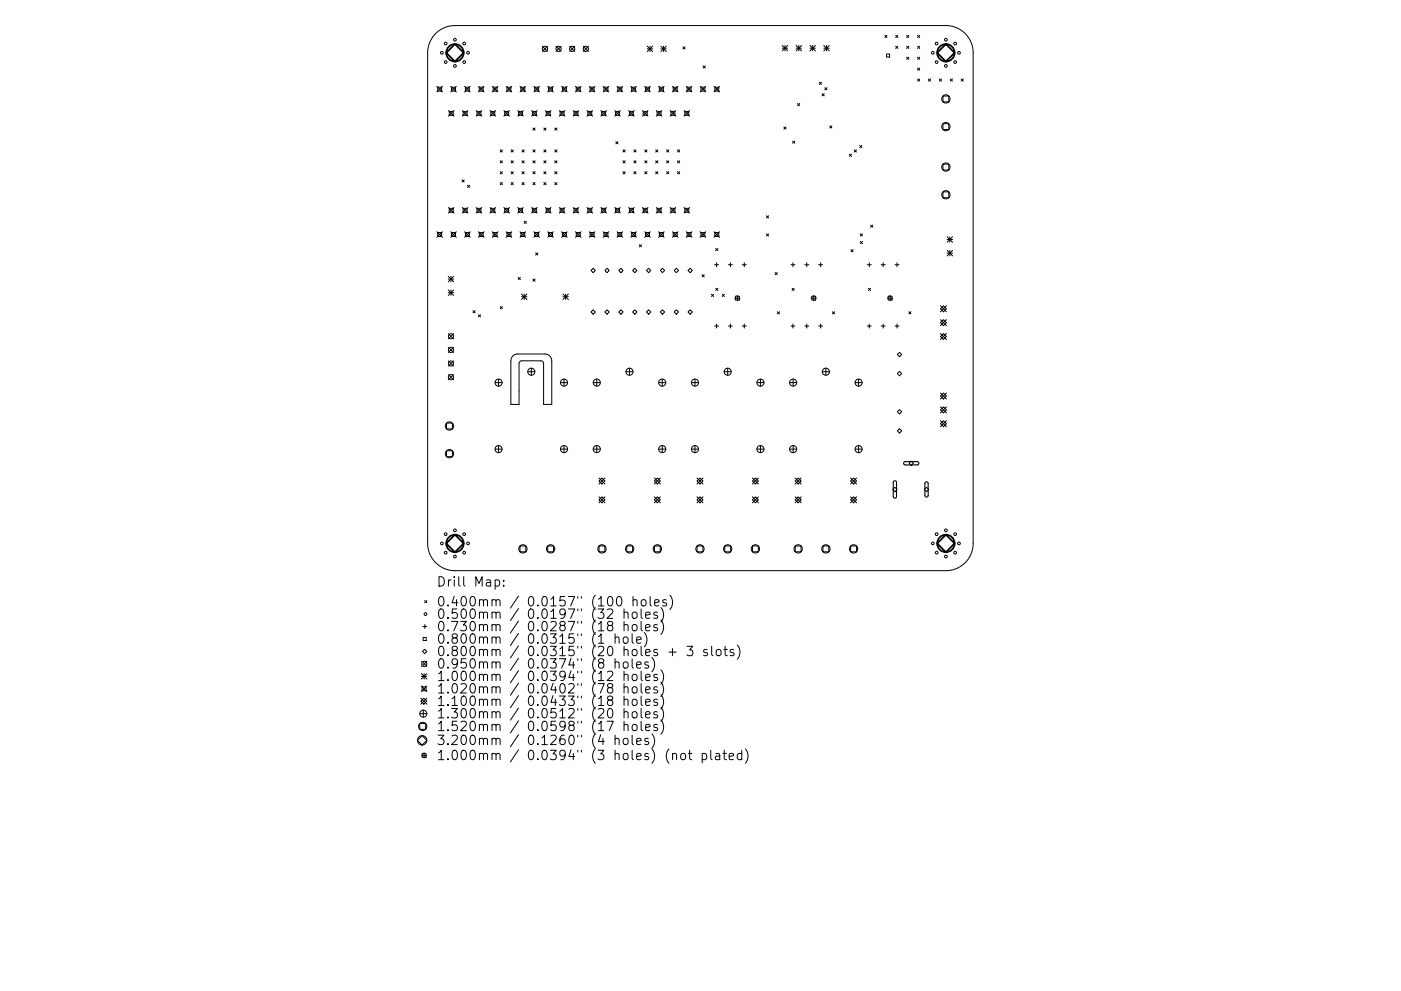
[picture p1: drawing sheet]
<svg xmlns="http://www.w3.org/2000/svg" width="297mm" height="210mm" viewBox="0 0 297 210" stroke-linecap="round" stroke-linejoin="round" font-family="sans-serif">
<defs><g id="words">
<g font-size="2.8">
<text x="92.5" y="124.5">Drill Map:</text>
<text x="92.5" y="128.7">0.400mm / 0.0157&quot; (100 holes)</text>
<text x="92.5" y="131.3">0.500mm / 0.0197&quot; (32 holes)</text>
<text x="92.5" y="133.9">0.730mm / 0.0287&quot; (18 holes)</text>
<text x="92.5" y="136.6">0.800mm / 0.0315&quot; (1 hole)</text>
<text x="92.5" y="139.2">0.800mm / 0.0315&quot; (20 holes + 3 slots)</text>
<text x="92.5" y="141.9">0.950mm / 0.0374&quot; (8 holes)</text>
<text x="92.5" y="144.5">1.000mm / 0.0394&quot; (12 holes)</text>
<text x="92.5" y="147.1">1.020mm / 0.0402&quot; (78 holes)</text>
<text x="92.5" y="149.8">1.100mm / 0.0433&quot; (18 holes)</text>
<text x="92.5" y="152.4">1.300mm / 0.0512&quot; (20 holes)</text>
<text x="92.5" y="155.1">1.520mm / 0.0598&quot; (17 holes)</text>
<text x="92.5" y="158.1">3.200mm / 0.1260&quot; (4 holes)</text>
<text x="92.5" y="161.3">1.000mm / 0.0394&quot; (3 holes) (not plated)</text>
</g>
</g></defs>
<g fill="none" stroke="#000" stroke-width=".21">
<path d="M92.4 7.1a5.8 5.8 0 0 1 4.1-1.7h104a5.8 5.8 0 0 1 5.8 5.8v104.1a5.8 5.8 0 0 1-5.8 5.8h-104a5.8 5.8 0 0 1-5.8-5.8v-104.1a5.8 5.8 0 0 1 1.7-4.1zM92.6 18.3l1.2 1.2M92.8 18.5h.8v.8h-.8zM93.8 18.3l-1.2 1.2M95.6 18.3l1.1 1.2M95.7 18.5h.9v.8h-.9zM96.7 18.3l-1.1 1.2M98.5 18.3l1.2 1.2M98.7 18.5h.8v.8h-.8zM99.7 18.3l-1.2 1.2M101.4 18.3l1.2 1.2M101.6 18.5h.8v.8h-.8z"/>
<path d="M102.6 18.3l-1.2 1.2M104.4 18.3l1.2 1.2M104.6 18.5h.8v.8h-.8zM105.6 18.3l-1.2 1.2M107.3 18.3l1.2 1.2M107.5 18.5h.8v.8h-.8zM108.5 18.3l-1.2 1.2M110.3 18.3l1.1 1.2M110.4 18.5h.9v.8h-.9zM111.4 18.3l-1.1 1.2M113.2 18.3l1.2 1.2M113.4 18.5h.8v.8h-.8z"/>
<path d="M114.4 18.3l-1.2 1.2M115 9.8l1.1 1.1M116.1 9.8l-1.1 1.1M116.1 18.3l1.2 1.2M116.3 18.5h.8v.8h-.8zM117.3 18.3l-1.2 1.2M117.9 9.8l1.1 1.1M119 9.8l-1.1 1.1M119.1 18.3l1.1 1.2M119.2 18.5h.9v.8h-.9zM120.2 18.3l-1.1 1.2M120.8 9.8l1.1 1.1"/>
<path d="M121.9 9.8l-1.1 1.1M122 18.3l1.2 1.2M122.2 18.5h.8v.8h-.8zM123.2 18.3l-1.2 1.2M123.7 9.8l1.1 1.1M124.8 9.8l-1.1 1.1M124.9 18.3l1.2 1.2M125.1 18.5h.8v.8h-.8zM126.1 18.3l-1.2 1.2M127.9 18.3l1.2 1.2M128.1 18.5h.8v.8h-.8zM129.1 18.3l-1.2 1.2"/>
<path d="M130.8 18.3l1.2 1.2M131 18.5h.8v.8h-.8zM132 18.3l-1.2 1.2M133.8 18.3l1.1 1.2M133.9 18.5h.9v.8h-.9zM134.9 18.3l-1.1 1.2M136.7 18.3l1.2 1.2M136.9 18.5h.8v.8h-.8zM137.2 9.8l1.2 1.1M137.2 10.4h1.2M137.8 9.8v1.1M137.9 18.3l-1.2 1.2"/>
<path d="M138.4 9.8l-1.2 1.1M139.6 18.3l1.2 1.2M139.8 18.5h.8v.8h-.8zM140.1 10.4h1.2M140.1 9.8l1.2 1.1M140.7 9.8v1.1M140.8 18.3l-1.2 1.2M141.3 9.8l-1.2 1.1M142.6 18.3l1.1 1.2M142.7 18.5h.9v.8h-.9zM143.7 18.3l-1.1 1.2M144.8 9.9l.5 .5"/>
<path d="M145.3 9.9l-.5 .5M145.5 18.3l1.2 1.2M145.7 18.5h.8v.8h-.8zM146.7 18.3l-1.2 1.2M148.4 18.3l1.2 1.2M148.6 18.5h.9v.8h-.9zM149.1 14l.4 .4M149.5 14l-.4 .4M149.6 18.3l-1.2 1.2M151.4 18.3l1.2 1.2M151.6 18.5h.8v.8h-.8zM152.6 18.3l-1.2 1.2"/>
<path d="M165.8 9.6l1.2 1.2M165.8 10.2h1.2M166.4 9.6v1.2M167 9.6l-1.2 1.2M168.8 10.2h1.1M168.8 9.6l1.1 1.2M169.4 9.6v1.2M169.9 9.6l-1.1 1.2M171.7 10.2h1.2M171.7 9.6l1.2 1.2M172.3 9.6v1.2M172.9 9.6l-1.2 1.2"/>
<path d="M173.7 17.5l.5 .4M174.2 17.5l-.5 .4M174.3 19.9l.5 .4M174.7 10.2h1.1M174.7 9.6l1.1 1.2M174.8 19.9l-.5 .4M174.9 18.6l.4 .5M175.2 9.6v1.2M175.3 18.6l-.4 .5M175.8 9.6l-1.1 1.2M187.6 7.5l.5 .5M188 11.5h.6v.6h-.6z"/>
<path d="M188.1 7.5l-.5 .5M189.9 9.8l.5 .5M189.9 7.5l.5 .5M190.4 7.5l-.5 .5M190.4 9.8l-.5 .5M192.2 12.1l.5 .5M192.2 9.8l.5 .5M192.2 7.5l.5 .5M192.7 7.5l-.5 .5M192.7 9.8l-.5 .5M192.7 12.1l-.5 .5M194.5 14.4l.5 .5"/>
<path d="M194.5 9.8l.5 .5M194.5 7.5l.5 .5M194.5 12.1l.5 .5M194.5 16.8l.5 .4M195 7.5l-.5 .5M195 9.8l-.5 .5M195 12.1l-.5 .5M195 14.4l-.5 .5M195 16.8l-.5 .4M196.8 16.8l.5 .4M197.3 16.8l-.5 .4M199.2 16.8l.4 .4"/>
<path d="M199.6 16.8l-.4 .4M201.5 16.8l.4 .4M201.9 16.8l-.4 .4M203.8 16.8l.4 .4M204.2 16.8l-.4 .4M95.1 23.5l1.2 1.1M95.3 23.6h.8v.9h-.8zM96.3 23.5l-1.2 1.1M98 38.2l.4 .4M98 23.5l1.2 1.1M98.2 23.6h.8v.9h-.8zM98.4 38.2l-.4 .4"/>
<path d="M99.1 39.3l.5 .5M99.2 23.5l-1.2 1.1M99.6 39.3l-.5 .5M101 23.5l1.1 1.1M101.1 23.6h.9v.9h-.9zM102.1 23.5l-1.1 1.1M103.9 23.5l1.2 1.1M104.1 23.6h.8v.9h-.8zM105.1 23.5l-1.2 1.1M106.1 31.8l.4 .5M106.1 34.1l.4 .5M106.1 36.4l.4 .5"/>
<path d="M106.1 38.7l.4 .5M106.5 31.8l-.4 .5M106.5 34.1l-.4 .5M106.5 36.4l-.4 .5M106.5 38.7l-.4 .5M106.8 23.5l1.2 1.1M107 23.6h.8v.9h-.8zM108 23.5l-1.2 1.1M108.4 34.1l.4 .5M108.4 36.4l.4 .5M108.4 38.7l.4 .5M108.4 31.8l.4 .5"/>
<path d="M108.8 31.8l-.4 .5M108.8 34.1l-.4 .5M108.8 36.4l-.4 .5M108.8 38.7l-.4 .5M109.8 23.5l1.1 1.1M109.9 23.6h.9v.9h-.9zM110.7 36.4l.4 .5M110.7 38.7l.4 .5M110.7 34.1l.4 .5M110.7 31.8l.4 .5M110.9 23.5l-1.1 1.1M111.1 31.8l-.4 .5"/>
<path d="M111.1 34.1l-.4 .5M111.1 36.4l-.4 .5M111.1 38.7l-.4 .5M112.7 23.5l1.2 1.1M112.9 23.6h.8v.9h-.8zM113 38.7l.5 .5M113 36.4l.5 .5M113 34.1l.5 .5M113 27.2l.5 .4M113 31.8l.5 .5M113.5 27.2l-.5 .4M113.5 31.8l-.5 .5"/>
<path d="M113.5 34.1l-.5 .5M113.5 36.4l-.5 .5M113.5 38.7l-.5 .5M113.9 23.5l-1.2 1.1M115.3 38.7l.5 .5M115.3 36.4l.5 .5M115.3 27.2l.5 .4M115.3 31.8l.5 .5M115.3 34.1l.5 .5M115.6 23.5l1.2 1.1M115.8 27.2l-.5 .4M115.8 31.8l-.5 .5"/>
<path d="M115.8 34.1l-.5 .5M115.8 36.4l-.5 .5M115.8 38.7l-.5 .5M115.8 23.6h.9v.9h-.9zM116.8 23.5l-1.2 1.1M117.6 31.8l.5 .5M117.6 34.1l.5 .5M117.6 36.4l.5 .5M117.6 27.2l.5 .4M117.6 38.7l.5 .5M118.1 27.2l-.5 .4M118.1 31.8l-.5 .5"/>
<path d="M118.1 34.1l-.5 .5M118.1 36.4l-.5 .5M118.1 38.7l-.5 .5M118.6 23.5l1.2 1.1M118.8 23.6h.8v.9h-.8zM119.8 23.5l-1.2 1.1M121.5 23.5l1.2 1.1M121.7 23.6h.8v.9h-.8zM122.7 23.5l-1.2 1.1M124.5 23.5l1.1 1.1M124.6 23.6h.9v.9h-.9zM125.6 23.5l-1.1 1.1"/>
<path d="M127.4 23.5l1.2 1.1M127.6 23.6h.8v.9h-.8zM128.6 23.5l-1.2 1.1M130.3 23.5l1.2 1.1M130.5 23.6h.8v.9h-.8zM130.6 30.1l.4 .4M131 30.1l-.4 .4M131.5 23.5l-1.2 1.1M132.1 31.8l.4 .5M132.1 34.1l.4 .5M132.1 36.4l.4 .5M132.5 34.1l-.4 .5"/>
<path d="M132.5 31.8l-.4 .5M132.5 36.4l-.4 .5M133.3 23.5l1.2 1.1M133.4 23.6h.9v.9h-.9zM134.4 34.1l.5 .5M134.4 36.4l.5 .5M134.4 31.8l.5 .5M134.5 23.5l-1.2 1.1M134.9 31.8l-.5 .5M134.9 34.1l-.5 .5M134.9 36.4l-.5 .5M136.2 23.5l1.2 1.1"/>
<path d="M136.4 23.6h.8v.9h-.8zM136.7 36.4l.5 .5M136.7 34.1l.5 .5M136.7 31.8l.5 .5M137.2 31.8l-.5 .5M137.2 34.1l-.5 .5M137.2 36.4l-.5 .5M137.4 23.5l-1.2 1.1M139 34.1l.5 .5M139 31.8l.5 .5M139 36.4l.5 .5M139.1 23.5l1.2 1.1"/>
<path d="M139.3 23.6h.9v.9h-.9zM139.5 31.8l-.5 .5M139.5 34.1l-.5 .5M139.5 36.4l-.5 .5M140.3 23.5l-1.2 1.1M141.3 36.4l.5 .5M141.3 34.1l.5 .5M141.3 31.8l.5 .5M141.8 31.8l-.5 .5M141.8 34.1l-.5 .5M141.8 36.4l-.5 .5M142.1 23.5l1.2 1.1"/>
<path d="M142.3 23.6h.8v.9h-.8zM143.3 23.5l-1.2 1.1M143.6 36.4l.5 .5M143.6 34.1l.5 .5M143.6 31.8l.5 .5M144.1 31.8l-.5 .5M144.1 34.1l-.5 .5M144.1 36.4l-.5 .5M145 23.5l1.2 1.1M145.2 23.6h.8v.9h-.8zM146.2 23.5l-1.2 1.1M166.2 26.9l.5 .5"/>
<path d="M166.7 26.9l-.5 .5M168 29.9l.5 .5M168.5 29.9l-.5 .5M169.1 22l.5 .4M169.6 22l-.5 .4M175.9 26.7l.5 .5M176.4 26.7l-.5 .5M180.1 32.7l.4 .5M180.5 32.7l-.4 .5M181.1 31.8l.5 .5M181.6 31.8l-.5 .5M182.3 30.9l.4 .4"/>
<path d="M182.7 30.9l-.4 .4M199.9 20.4h1.3v1.2h-1.3zM199.9 26.2h1.3v1.3h-1.3zM199.9 34.8h1.3v1.3h-1.3zM92.6 49.2l1.2 1.1M92.8 49.3h.8v.9h-.8zM93.8 49.2l-1.2 1.1M95 58.6l1.2 1.2M95 59.2h1.2M95.1 44l1.2 1.2M95.3 44.2h.8v.8h-.8zM95.6 49.2l1.1 1.1"/>
<path d="M95.6 58.6v1.2M95.7 49.3h.9v.9h-.9zM96.2 58.6l-1.2 1.2M96.3 44l-1.2 1.2M96.7 49.2l-1.1 1.1M98 44l1.2 1.2M98.2 44.2h.8v.8h-.8zM98.5 49.2l1.2 1.1M98.7 49.3h.8v.9h-.8zM99.2 44l-1.2 1.2M99.7 49.2l-1.2 1.1M101 44l1.1 1.2"/>
<path d="M101.1 44.2h.9v.8h-.9zM101.4 49.2l1.2 1.1M101.6 49.3h.8v.9h-.8zM102.1 44l-1.1 1.2M102.6 49.2l-1.2 1.1M103.9 44l1.2 1.2M104.1 44.2h.8v.8h-.8zM104.4 49.2l1.2 1.1M104.6 49.3h.8v.9h-.8zM105.1 44l-1.2 1.2M105.6 49.2l-1.2 1.1M106.8 44l1.2 1.2"/>
<path d="M107 44.2h.8v.8h-.8zM107.3 49.2l1.2 1.1M107.5 49.3h.8v.9h-.8zM108 44l-1.2 1.2M108.5 49.2l-1.2 1.1M109.8 44l1.1 1.2M109.9 58.9l.4 .4M109.9 44.2h.9v.8h-.9zM110.3 49.2l1.1 1.1M110.3 58.9l-.4 .4M110.4 49.3h.9v.9h-.9zM110.9 44l-1.1 1.2"/>
<path d="M111.1 46.9l.5 .5M111.4 49.2l-1.1 1.1M111.6 46.9l-.5 .5M112.7 44l1.2 1.2M112.9 44.2h.8v.8h-.8zM113 59.2l.5 .5M113.2 49.2l1.2 1.1M113.4 49.3h.8v.9h-.8zM113.5 59.2l-.5 .5M113.6 53.7l.4 .4M113.9 44l-1.2 1.2M114 53.7l-.4 .4"/>
<path d="M114.4 49.2l-1.2 1.1M115.6 44l1.2 1.2M115.8 44.2h.9v.8h-.9zM116.1 49.2l1.2 1.1M116.3 49.3h.8v.9h-.8zM116.8 44l-1.2 1.2M117.3 49.2l-1.2 1.1M118.6 44l1.2 1.2M118.8 44.2h.8v.8h-.8zM119.1 49.2l1.1 1.1M119.2 49.3h.9v.9h-.9zM119.8 44l-1.2 1.2"/>
<path d="M120.2 49.2l-1.1 1.1M121.5 44l1.2 1.2M121.7 44.2h.8v.8h-.8zM122 49.2l1.2 1.1M122.2 49.3h.8v.9h-.8zM122.7 44l-1.2 1.2M123.2 49.2l-1.2 1.1M124.5 44l1.1 1.2M124.6 44.2h.9v.8h-.9zM124.9 49.2l1.2 1.1M125.1 49.3h.8v.9h-.8zM125.6 44l-1.1 1.2"/>
<path d="M125.8 56.9l.4 .5-.4 .4-.5-.4zM126.1 49.2l-1.2 1.1M127.4 44l1.2 1.2M127.6 44.2h.8v.8h-.8zM127.9 49.2l1.2 1.1M128.1 49.3h.8v.9h-.8zM128.2 57.4l.5-.5 .5 .5-.5 .4zM128.6 44l-1.2 1.2M129.1 49.2l-1.2 1.1M130.3 44l1.2 1.2M130.5 44.2h.8v.8h-.8zM130.8 49.2l1.2 1.1"/>
<path d="M131 49.3h.8v.9h-.8zM131.2 57.4l.4-.5 .5 .5-.5 .4zM131.5 44l-1.2 1.2M132 49.2l-1.2 1.1M133.3 44l1.2 1.2M133.4 44.2h.9v.8h-.9zM133.8 49.2l1.1 1.1M133.9 49.3h.9v.9h-.9zM134.5 44l-1.2 1.2M134.6 56.9l.4 .5-.4 .4-.5-.4zM134.9 49.2l-1.1 1.1M135.5 51.9l.5 .5"/>
<path d="M136 51.9l-.5 .5M136.2 44l1.2 1.2M136.4 44.2h.8v.8h-.8zM136.7 49.2l1.2 1.1M136.9 49.3h.8v.9h-.8zM137.1 57.4l.4-.5 .5 .5-.5 .4zM137.4 44l-1.2 1.2M137.9 49.2l-1.2 1.1M139.1 44l1.2 1.2M139.3 44.2h.9v.8h-.9zM139.6 49.2l1.2 1.1M139.8 49.3h.8v.9h-.8z"/>
<path d="M140 57.4l.5-.5 .4 .5-.4 .4zM140.3 44l-1.2 1.2M140.8 49.2l-1.2 1.1M142.1 44l1.2 1.2M142.3 44.2h.8v.8h-.8zM142.6 49.2l1.1 1.1M142.7 49.3h.9v.9h-.9zM142.9 57.4l.5-.5 .5 .5-.5 .4zM143.3 44l-1.2 1.2M143.7 49.2l-1.1 1.1M145 44l1.2 1.2M145.2 44.2h.8v.8h-.8z"/>
<path d="M145.5 49.2l1.2 1.1M145.7 49.3h.8v.9h-.8zM146.2 44l-1.2 1.2M146.3 56.9l.5 .5-.5 .4-.4-.4zM146.7 49.2l-1.2 1.1M148.4 49.2l1.2 1.1M148.6 49.3h.9v.9h-.9zM148.8 58.3l.5 .4M149.3 58.3l-.5 .4M149.6 49.2l-1.2 1.1M151.4 49.2l1.2 1.1M151.5 56.2h.8"/>
<path d="M151.6 49.3h.8v.9h-.8zM151.7 52.7l.5 .5M151.9 55.7v.9M152.2 52.7l-.5 .5M152.6 49.2l-1.2 1.1M154.4 56.2h.9M154.9 55.7v.9M157.4 56.2h.8M157.8 55.7v.9M162.5 45.8l.5 .4M162.5 49.6l.5 .5M163 45.8l-.5 .4"/>
<path d="M163 49.6l-.5 .5M164.3 57.8l.5 .5M164.8 57.8l-.5 .5M167.7 56.2h.8M168.1 55.7v.9M170.6 56.2h.9M171.1 55.7v.9M173.6 56.2h.8M174 55.7v.9M180.4 53l.5 .4M180.9 53l-.5 .4M182.4 49.6l.5 .5"/>
<path d="M182.4 51.2l.5 .5M182.9 49.6l-.5 .5M182.9 51.2l-.5 .5M183.9 56.2h.8M184.3 55.7v.9M184.6 47.8l.4 .4M185 47.8l-.4 .4M186.8 56.2h.9M187.2 55.7v.9M189.8 56.2h.8M190.2 55.7v.9M199.9 40.7h1.3v1.2h-1.3z"/>
<path d="M200.8 50.2l1.2 1.2M200.8 50.8h1.2M200.8 53.1l1.2 1.2M200.8 53.7h1.2M201.4 50.2v1.2M201.4 53.1v1.2M202 50.2l-1.2 1.2M202 53.1l-1.2 1.2M95 61.5l1.2 1.2M95 62.1h1.2M95.1 70.8l1.1 1.1M95.1 73.7l1.1 1.1"/>
<path d="M95.1 76.6l1.1 1.1M95.1 79.5l1.1 1.1M95.6 61.5v1.2M96.2 70.8l-1.1 1.1M96.2 73.7l-1.1 1.1M96.2 76.6l-1.1 1.1M96.2 79.5l-1.1 1.1M96.2 61.5l-1.2 1.2M100.3 65.9l.4 .5M100.7 65.9l-.4 .5M101.4 66.8l.5 .4M101.9 66.8l-.5 .4"/>
<path d="M106.1 65l.4 .5M106.5 65l-.4 .5M108.7 75.5l.9-.4h5.9a1.45 1.45 0 0 1 1.5 1.5v9.2h-1.8v-8.7l-.1-.4-.4-.1h-4.1l-.5 .2-.1 9h-1.7v-9.2l.1-.7zM110.6 62.4l1.1 1.1M110.6 63h1.1M111.1 62.4v1.1M111.7 62.4l-1.1 1.1M111.9 78.9h1.5M112.6 78.1v1.5M119.4 63h1.1M119.4 62.4l1.1 1.1M119.9 62.4v1.1"/>
<path d="M120.5 62.4l-1.1 1.1M125.8 65.7l.4 .5-.4 .5-.5-.5zM128.7 65.7l.5 .5-.5 .5-.5-.5zM131.2 66.2l.4-.5 .5 .5-.5 .5zM132.7 78.9h1.5M133.5 78.1v1.5M134.6 65.7l.4 .5-.4 .5-.5-.5zM137.5 65.7l.5 .5-.5 .5-.4-.5zM140 66.2l.5-.5 .4 .5-.4 .5zM142.9 66.2l.5-.5 .5 .5-.5 .5zM146.3 65.7l.5 .5-.5 .5-.4-.5zM150.8 62.4l.5 .5"/>
<path d="M151.3 62.4l-.5 .5M151.5 69.2h.8M151.7 61.2l.5 .4M151.9 68.8v.8M152.2 61.2l-.5 .4M153.1 62.4l.5 .5M153.5 78.9h1.5M153.6 62.4l-.5 .5M154.3 78.1v1.5M154.4 69.2h.9M154.9 68.8v.8M155.8 63.3h1.1"/>
<path d="M155.9 62.8h.8v.9h-.8zM156.3 62.7v1.1M157.4 69.2h.8M157.8 68.8v.8M164.8 66.1l.5 .5M165.3 66.1l-.5 .5M167.7 69.2h.8M167.9 61.2l.5 .4M168.1 68.8v.8M168.4 61.2l-.5 .4M170.6 69.2h.9M171.1 68.8v.8"/>
<path d="M171.9 63.3h1.2M172.1 62.8h.8v.9h-.8zM172.5 62.7v1.1M173.6 69.2h.8M174 68.8v.8M174.4 78.9h1.5M175.1 78.1v1.5M176.5 66.1l.5 .5M177 66.1l-.5 .5M183.9 69.2h.8M184.1 61.2l.5 .4M184.3 68.8v.8"/>
<path d="M184.6 61.2l-.5 .4M186.8 69.2h.9M187.2 68.8v.8M188.1 63.3h1.2M188.3 62.8h.8v.9h-.8zM188.7 62.7v1.1M189.8 69.2h.8M190.2 68.8v.8M190.3 75.2l.4-.4 .5 .4-.5 .5zM190.3 79.3l.4-.5 .5 .5-.5 .4zM192.7 66.1l.4 .5M193.1 66.1l-.4 .5"/>
<path d="M199.4 68.5l.6-.7 .7 .7-.7 .6zM199.4 64.9l1.3 1.3M199.4 67.8l1.3 1.3M199.4 70.8l1.3 1.2M200 64.9l.7 .6-.7 .7-.6-.7zM200 70.8l.7 .6-.7 .6-.6-.6zM200.7 64.9l-1.3 1.3M200.7 67.8l-1.3 1.3M200.7 70.8l-1.3 1.2M94.7 89.8h1.2v1.2h-1.2zM94.7 95.6h1.2v1.3h-1.2zM105 81.2h1.5"/>
<path d="M105 95.3h1.5M105.7 80.4v1.5M105.7 94.5v1.5M118.8 81.2h1.5M118.8 95.3h1.5M119.6 80.4v1.5M119.6 94.5v1.5M125.8 81.2h1.5M125.8 95.3h1.5M126.5 80.4v1.5M126.5 94.5v1.5M139.7 81.2h1.5"/>
<path d="M139.7 95.3h1.5M140.4 80.4v1.5M140.4 94.5v1.5M146.6 81.2h1.5M146.6 95.3h1.5M147.3 80.4v1.5M147.3 94.5v1.5M160.5 81.2h1.5M160.5 95.3h1.5M161.2 80.4v1.5M161.2 94.5v1.5M167.4 81.2h1.5"/>
<path d="M167.4 95.3h1.5M168.2 80.4v1.5M168.2 94.5v1.5M181.3 81.2h1.5M181.3 95.3h1.5M182 80.4v1.5M182 94.5v1.5M190.3 87.4l.4-.5 .5 .5-.5 .4zM190.3 91.4l.4-.5 .5 .5-.5 .5zM192.7 98.3l.5-.5 .5 .5-.5 .5zM199.4 87l.6-.7 .7 .7-.7 .6zM199.4 83.4l1.3 1.3"/>
<path d="M199.4 86.3l1.3 1.3M199.4 89.3l1.3 1.2M200 83.4l.7 .6-.7 .7-.6-.7zM200 89.3l.7 .6-.7 .6-.6-.6zM200.7 86.3l-1.3 1.3M200.7 83.4l-1.3 1.3M200.7 89.3l-1.3 1.2M110.2 115.8h1.3v1.3h-1.3zM116.1 115.8h1.3v1.3h-1.3zM127 106l.6-.6 .7 .6-.7 .7zM127 101.4l1.3 1.3M127 105.4l1.3 1.3"/>
<path d="M127 115.8h1.2v1.3h-1.2zM127.6 101.4l.7 .7-.7 .6-.6-.6zM128.3 101.4l-1.3 1.3M128.3 105.4l-1.3 1.3M132.9 115.8h1.2v1.3h-1.2zM138.7 106l.7-.6 .6 .6-.6 .7zM138.7 101.4l1.3 1.3M138.7 105.4l1.3 1.3M138.8 115.8h1.2v1.3h-1.2zM139.4 101.4l.6 .7-.6 .6-.7-.6zM140 101.4l-1.3 1.3M140 105.4l-1.3 1.3"/>
<path d="M147.8 102.1l.6-.7 .6 .7-.6 .6zM147.8 106l.6-.6 .6 .6-.6 .7zM147.8 101.4l1.2 1.3M147.8 105.4l1.2 1.3M147.8 115.8h1.2v1.3h-1.2zM149 101.4l-1.2 1.3M149 105.4l-1.2 1.3M153.7 115.8h1.2v1.3h-1.2zM159.5 102.1l.7-.7 .6 .7-.6 .6zM159.5 106l.7-.6 .6 .6-.6 .7zM159.5 101.4l1.3 1.3M159.5 105.4l1.3 1.3"/>
<path d="M159.5 115.8h1.3v1.3h-1.3zM160.8 101.4l-1.3 1.3M160.8 105.4l-1.3 1.3M168.6 102.1l.6-.7 .7 .7-.7 .6zM168.6 106l.6-.6 .7 .6-.7 .7zM168.6 101.4l1.3 1.3M168.6 105.4l1.3 1.3M168.6 115.8h1.2v1.3h-1.2zM169.9 101.4l-1.3 1.3M169.9 105.4l-1.3 1.3M174.5 115.8h1.2v1.3h-1.2zM180.3 102.1l.7-.7 .6 .7-.6 .6z"/>
<path d="M180.3 106l.7-.6 .6 .6-.6 .7zM180.3 101.4l1.3 1.3M180.3 105.4l1.3 1.3M180.4 115.8h1.2v1.3h-1.2zM181.6 101.4l-1.3 1.3M181.6 105.4l-1.3 1.3M189.7 103.4l.5 .4-.5 .5-.4-.5zM196.4 103.4l.5 .4-.5 .5-.4-.5zM89.6 138.2l.4-.5 .5 .5-.5 .5zM89.7 132.9h.8M89.7 135.2h.7v.7h-.7zM90 127.4l.5 .5"/>
<path d="M90.1 132.5v.9M90.5 127.4l-.5 .5M105 123.1l.6-.1 .3 .4v.6l-.2 .3h-.7M106.8 124.2v.2M106.8 123.1v.2M126.9 135l.6-.5v2M128.8 129.4l.3-.2 .6 .1a.54 .54 0 0 1 .1 .8l-1.1 1.1h1.2M129.2 132.7l-.4-.4 .1-.3 .3-.2 .5 .1 .2 .3-.1 .3-.8 .3-.2 .3 .1 .5 .3 .2h.4l.3-.3v-.4l-.3-.4M130.4 135.3a.5 .5 0 0 1 .9 .1v1.1M130.4 134.5v2M130.4 139.8v2M130.9 126.7l.5-.1a1.25 1.25 0 0 1 0 2l-.4-.1-.2-.3-.1-.9z"/>
<path d="M132.2 135.3a.54 .54 0 0 1 .6-.2 .54 .54 0 0 1 .4 .4v.6a.54 .54 0 0 1-.6 .4 .54 .54 0 0 1-.5-.4zM132.3 130.1a.5 .5 0 0 1 .9 0v1.1M132.3 132.7a.5 .5 0 0 1 .9 .1v1M132.3 129.2v2M132.3 131.8v2M134 134.5v1.7l.3 .3M134 139.8v1.7l.3 .3M134.1 130.1a.54 .54 0 0 1 .6-.2 .54 .54 0 0 1 .4 .3v.6a.54 .54 0 0 1-.5 .4 .54 .54 0 0 1-.6-.4zM134.1 132.7a.54 .54 0 0 1 .6-.2 .54 .54 0 0 1 .4 .4v.6a.54 .54 0 0 1-.5 .4 .54 .54 0 0 1-.6-.4zM134.2 127.4l.3-.2 .5 .1 .1 1.3M134.2 126.6v2M135 135.8l.9-.2-.1-.4-.5-.1-.3 .3 .1 1h.7"/>
<path d="M135.9 129.2v1.7l.3 .3M135.9 131.8v1.8l.3 .2M136 127.4l.3-.2a.54 .54 0 0 1 .7 .4v.6a.54 .54 0 0 1-.5 .4 .54 .54 0 0 1-.6-.4zM136.6 134.2a2.29 2.29 0 0 1 0 3M136.9 130.5l.9-.2-.1-.3-.5-.1-.3 .2 .1 1h.7M136.9 133.2l.9-.2-.1-.4-.5-.1-.3 .3 .1 .9h.7M137.8 126.6v1.7l.3 .3M138.2 139.5a2.29 2.29 0 0 1 0 3M138.8 127.9l.9-.2-.1-.4-.5-.1-.3 .3 .1 1h.7M139.4 130l-.5-.1-.3 .2 .1 .3 .7 .2v.5h-.8M139.4 132.6l-.5-.1-.3 .3 .1 .3 .7 .2v.4h-.8M140.1 128.9a2.29 2.29 0 0 1 0 3.1"/>
<path d="M140.1 131.6a2.29 2.29 0 0 1 0 3M141.3 127.3l-.5-.1-.3 .3 .1 .3 .7 .2v.5h-.8M141.8 138.4h1.6M142 126.3a2.29 2.29 0 0 1 0 3M142.6 137.6v1.5M145.6 137.1h1.3l-.7 .8a.54 .54 0 0 1 .7 .4v.4l-.2 .3-.8 .1-.3-.2M149.9 137.9l-.4-.1-.3 .3 .1 .3 .6 .1v.5h-.7M150.9 137.1v1.7l.3 .3M151.9 138a.54 .54 0 0 1 .6-.2 .54 .54 0 0 1 .4 .4v.5a.54 .54 0 0 1-.5 .4 .54 .54 0 0 1-.6-.4zM153.5 137.8h.7M153.7 137.1v1.7l.1 .2 .4 .1M155.6 137.9l-.5-.1-.3 .3 .1 .3 .7 .1v.5h-.8"/>
<path d="M156.3 136.8a2.29 2.29 0 0 1 0 3.1M88.5 157.1l1-1 1 1-1 1zM89 151.4h1.5M89 153.5h1.2v1.2h-1.2zM89.2 148.8l.7-.7 .6 .7-.6 .6zM89.2 148.1l1.3 1.3M89.3 145.5l1.2 1.2M89.3 142.9l1.2 1.2M89.3 143.5h1.2M89.4 140.3l1.1 1.1M89.5 145.7h.8v.8h-.8zM89.5 159.9h.8v.8h-.8z"/>
<path d="M89.7 150.7v1.5M89.9 142.9v1.2M89.9 159.7v1.2M90.5 140.3l-1.1 1.1M90.5 142.9l-1.2 1.2M90.5 145.5l-1.2 1.2M90.5 148.1l-1.3 1.3M128.7 153h1.3l-.8 2M128.8 142.6l.3-.2 .6 .1a.54 .54 0 0 1 .1 .8l-1.1 1.1h1.2M129 150.5l.5-.2a1.25 1.25 0 0 1 0 2l-.4-.1-.2-.3-.1-.8zM129.2 145.9l-.4-.4 .1-.3 .3-.2 .5 .1 .2 .3-.1 .3-.8 .3-.2 .3v.4l.4 .3h.4l.3-.3v-.4l-.3-.4M129.2 148.5l-.4-.3 .1-.3 .3-.2 .5 .1 .2 .3-.1 .2-.8 .3-.2 .3 .1 .6 .3 .2 .5-.1 .2-.3v-.4l-.3-.4"/>
<path d="M130.4 140.6a.5 .5 0 0 1 .9 .1v1.1M130.4 156.8a.5 .5 0 0 1 .9 .1v1.1M130.4 156v2M132.2 140.6a.54 .54 0 0 1 .6-.2 .54 .54 0 0 1 .4 .4l-.1 .8a.54 .54 0 0 1-.6 .2 .54 .54 0 0 1-.4-.4zM132.2 156.8a.54 .54 0 0 1 .6-.2 .54 .54 0 0 1 .4 .4v.6a.54 .54 0 0 1-.6 .4 .54 .54 0 0 1-.5-.4zM132.3 143.3a.5 .5 0 0 1 .9 0v1.1M132.3 145.9a.5 .5 0 0 1 .9 .1v1M132.3 148.5a.5 .5 0 0 1 .9 .1v1.1M132.3 151.2a.5 .5 0 0 1 .9 .1v1M132.3 153.9a.5 .5 0 0 1 .9 .1v1M132.3 142.4v2M132.3 145v2"/>
<path d="M132.3 147.7v2M132.3 150.3v2M132.3 153v2M134 156v1.7l.3 .3M134.1 143.3a.54 .54 0 0 1 .6-.2 .54 .54 0 0 1 .4 .3v.6a.54 .54 0 0 1-.5 .4 .54 .54 0 0 1-.6-.4zM134.1 145.9a.54 .54 0 0 1 .6-.2 .54 .54 0 0 1 .4 .4v.6a.54 .54 0 0 1-.5 .4 .54 .54 0 0 1-.6-.4zM134.1 148.5a.54 .54 0 0 1 .6-.2 .54 .54 0 0 1 .4 .4v.6a.54 .54 0 0 1-.5 .4 .54 .54 0 0 1-.6-.4zM134.1 153.9a.54 .54 0 0 1 .6-.2 .54 .54 0 0 1 .4 .4v.5a.54 .54 0 0 1-.5 .4 .54 .54 0 0 1-.6-.4zM134.2 151.1a.54 .54 0 0 1 .9 .3v.5a.54 .54 0 0 1-.5 .4 .54 .54 0 0 1-.6-.4v-.5zM135 141.1l.9-.2-.1-.4-.5-.1-.3 .3 .1 1h.7M135 157.3l.9-.2-.1-.4-.5-.1-.3 .3 .1 1h.7M135.9 142.4v1.7l.3 .3"/>
<path d="M135.9 145v1.8l.3 .2M135.9 147.7v1.7l.3 .3M135.9 150.3v1.7l.3 .3M135.9 153v1.7l.3 .3M136.9 143.7l.9-.2-.1-.3-.5-.1-.3 .2 .1 1h.7M136.9 146.4l.9-.2-.1-.4-.5-.1-.3 .3 .1 .9h.7M136.9 149l.9-.2-.1-.4-.5-.1-.3 .3 .1 1h.7M136.9 151.7l.9-.2-.1-.4-.5-.1-.3 .3 .1 .9h.7M136.9 154.4l.9-.2-.1-.4-.5-.1-.3 .3 .1 .9h.7M137.5 140.5l-.5-.1-.3 .3 .1 .3 .7 .2v.5h-.8M137.5 156.7l-.5-.1-.3 .3 .1 .3 .7 .2v.5h-.8M138.2 155.7a2.29 2.29 0 0 1 0 3"/>
<path d="M139.4 143.2l-.5-.1-.3 .2 .1 .3 .7 .2v.5h-.8M139.4 145.8l-.5-.1-.3 .3 .1 .3 .7 .2v.4h-.8M139.4 148.4l-.5-.1-.3 .3 .1 .3 .7 .2v.5h-.8M139.4 151.1l-.5-.1-.3 .3 .1 .3 .7 .1v.5h-.8M139.4 153.8l-.5-.1-.3 .3 .1 .3 .7 .1v.5h-.8M140.1 142.1a2.29 2.29 0 0 1 0 3.1M140.1 144.8a2.29 2.29 0 0 1 0 3M140.1 147.4a2.29 2.29 0 0 1 0 3M140.1 150a2.29 2.29 0 0 1 0 3.1M140.1 152.7a2.29 2.29 0 0 1 0 3.1M145.9 159.8h.8M146.2 159.2v1.7l.1 .2 .4 .1"/>
<path d="M148.9 159.9l.6-.1 .3 .4v.6l-.2 .3h-.7M148.9 159.8v2M150.7 159.2v1.7l.3 .3M151.7 159.9h.8l.1 1.3M153.3 159.8h.7M153.6 159.2v1.7v.2l.4 .1M157.3 159.9l-.6-.1-.4 .4v.6l.2 .3h.8M157.3 159.2v2M158 158.9a2.29 2.29 0 0 1 0 3M89.3 160.3h1.2M142.6 160a.5 .5 0 0 1 .9 .1v1.1M144.4 160a.54 .54 0 0 1 .5-.2 .54 .54 0 0 1 .5 .4v.6a.54 .54 0 0 1-.6 .4 .54 .54 0 0 1-.5-.4z"/>
<path d="M152.6 160.3l-.7 .1a.39 .39 0 0 0-.3 .4 .39 .39 0 0 0 .3 .4l.7-.1M154.6 160.5l1-.2-.1-.4-.6-.1-.3 .3 .1 1h.8"/>
<circle cx="93.7" cy="11.2" r=".29"/>
<circle cx="94.5" cy="9.2" r=".29"/>
<circle cx="94.5" cy="13.2" r=".29"/>
<circle cx="96.5" cy="8.4" r=".29"/>
<circle cx="96.5" cy="14" r=".29"/>
<circle cx="98.4" cy="9.2" r=".29"/>
<circle cx="98.4" cy="13.2" r=".29"/>
<circle cx="99.2" cy="11.2" r=".29"/>
<circle cx="115.5" cy="10.4" r=".55"/>
<circle cx="118.4" cy="10.4" r=".55"/>
<circle cx="121.3" cy="10.4" r=".55"/>
<circle cx="124.2" cy="10.4" r=".55"/>
<circle cx="197.8" cy="11.2" r=".29"/>
<circle cx="198.6" cy="13.2" r=".29"/>
<circle cx="198.6" cy="9.2" r=".29"/>
<circle cx="200.5" cy="8.4" r=".29"/>
<circle cx="200.5" cy="14" r=".29"/>
<circle cx="202.5" cy="13.2" r=".29"/>
<circle cx="202.5" cy="9.2" r=".29"/>
<circle cx="203.3" cy="11.2" r=".29"/>
<circle cx="200.5" cy="21" r=".88"/>
<circle cx="200.5" cy="35.4" r=".88"/>
<circle cx="200.5" cy="26.9" r=".88"/>
<circle cx="200.5" cy="41.3" r=".88"/>
<circle cx="95.6" cy="71.3" r=".55"/>
<circle cx="95.6" cy="77.1" r=".55"/>
<circle cx="95.6" cy="74.2" r=".55"/>
<circle cx="112.6" cy="78.9" r=".75"/>
<circle cx="133.5" cy="78.9" r=".75"/>
<circle cx="154.3" cy="78.9" r=".75"/>
<circle cx="175.1" cy="78.9" r=".75"/>
<circle cx="95.3" cy="96.3" r=".88"/>
<circle cx="95.3" cy="90.4" r=".88"/>
<circle cx="95.6" cy="80" r=".55"/>
<circle cx="105.7" cy="95.3" r=".75"/>
<circle cx="105.7" cy="81.2" r=".75"/>
<circle cx="119.6" cy="95.3" r=".75"/>
<circle cx="119.6" cy="81.2" r=".75"/>
<circle cx="126.5" cy="95.3" r=".75"/>
<circle cx="126.5" cy="81.2" r=".75"/>
<circle cx="140.4" cy="95.3" r=".75"/>
<circle cx="140.4" cy="81.2" r=".75"/>
<circle cx="147.3" cy="95.3" r=".75"/>
<circle cx="147.3" cy="81.2" r=".75"/>
<circle cx="161.2" cy="95.3" r=".75"/>
<circle cx="161.2" cy="81.2" r=".75"/>
<circle cx="168.2" cy="95.3" r=".75"/>
<circle cx="168.2" cy="81.2" r=".75"/>
<circle cx="182" cy="95.3" r=".75"/>
<circle cx="182" cy="81.2" r=".75"/>
<circle cx="93.7" cy="115.3" r=".29"/>
<circle cx="94.5" cy="117.3" r=".29"/>
<circle cx="94.5" cy="113.3" r=".29"/>
<circle cx="96.5" cy="118.1" r=".29"/>
<circle cx="96.5" cy="112.5" r=".29"/>
<circle cx="98.4" cy="113.3" r=".29"/>
<circle cx="98.4" cy="117.3" r=".29"/>
<circle cx="99.2" cy="115.3" r=".29"/>
<circle cx="110.9" cy="116.5" r=".88"/>
<circle cx="116.7" cy="116.5" r=".88"/>
<circle cx="127.6" cy="116.5" r=".88"/>
<circle cx="133.5" cy="116.5" r=".88"/>
<circle cx="139.4" cy="116.5" r=".88"/>
<circle cx="148.4" cy="116.5" r=".88"/>
<circle cx="154.3" cy="116.5" r=".88"/>
<circle cx="160.2" cy="116.5" r=".88"/>
<circle cx="169.2" cy="116.5" r=".88"/>
<circle cx="175.1" cy="116.5" r=".88"/>
<circle cx="181" cy="116.5" r=".88"/>
<circle cx="197.8" cy="115.3" r=".29"/>
<circle cx="198.6" cy="113.3" r=".29"/>
<circle cx="198.6" cy="117.3" r=".29"/>
<circle cx="200.5" cy="118.1" r=".29"/>
<circle cx="200.5" cy="112.5" r=".29"/>
<circle cx="202.5" cy="117.3" r=".29"/>
<circle cx="202.5" cy="113.3" r=".29"/>
<circle cx="203.3" cy="115.3" r=".29"/>
<circle cx="90.2" cy="130.3" r=".29"/>
<circle cx="89.5" cy="157.1" r="1"/>
<circle cx="89.6" cy="154.1" r=".88"/>
<circle cx="89.7" cy="151.4" r=".75"/>
<circle cx="89.9" cy="140.9" r=".55"/>
</g>
<path d="M191.7 98l2.8-.1 .3 .4-.3 .3h-2.6l-.3-.2zM189.5 102.1l.4-.1 .2 .3v3.1l-.3 .3-.4-.3zM196.2 102.3l.4-.1 .2 .3v2.6l-.3 .4-.4-.4z" fill="none" stroke="#000" stroke-width=".23"/>
<g fill="none" stroke="#000" stroke-width=".37">
<path d="M94.6 11.2l1.9-1.8 1.8 1.8-1.8 1.9zM198.7 11.2l1.8-1.8 1.9 1.8-1.9 1.9zM96.5 113.4l1.8 1.9-1.8 1.8-1.9-1.8zM198.7 115.3l1.8-1.9 1.9 1.9-1.9 1.8z"/>
<circle cx="96.5" cy="11.2" r="1.85"/>
<circle cx="200.5" cy="11.2" r="1.85"/>
<circle cx="96.5" cy="115.3" r="1.85"/>
<circle cx="200.5" cy="115.3" r="1.85"/>
</g>
<use href="#words"/>
</svg>
